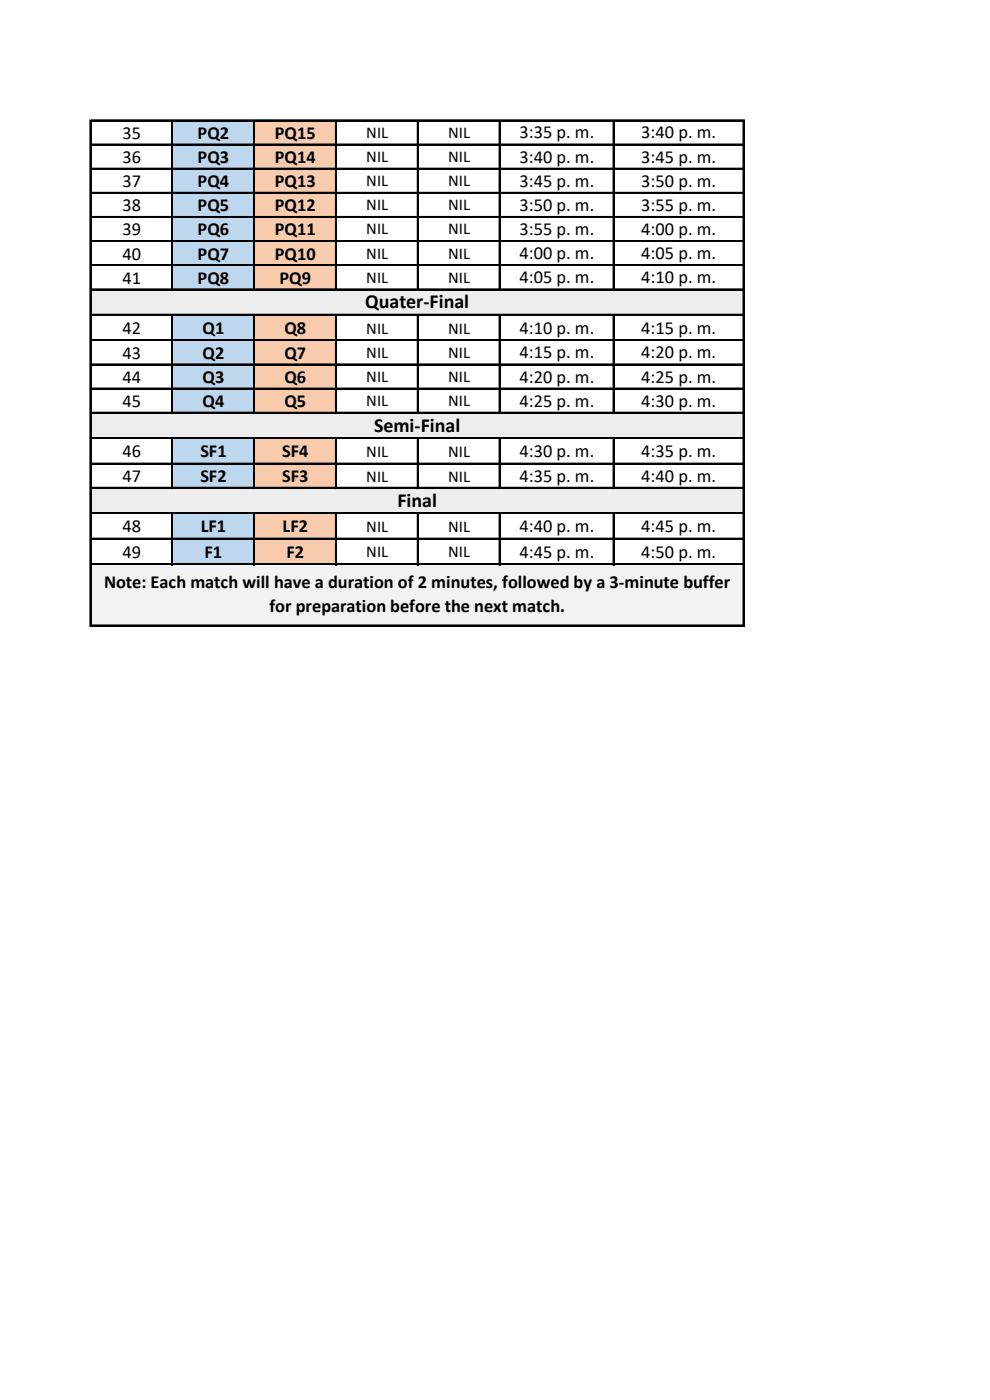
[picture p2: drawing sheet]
<svg xmlns="http://www.w3.org/2000/svg" width="210mm" height="297mm" viewBox="0 0 210 297" stroke-linecap="round" stroke-linejoin="round" font-family="sans-serif">
<defs><g id="words">
<g font-size="4.2">
<text x="77.4" y="65.4">Quater-Final</text>
<text x="79.4" y="91.6">Semi-Final</text>
<text x="84.3" y="107.5">Final</text>
</g>
<g font-size="3.9">
<text x="26" y="29.5">35</text>
<text x="41.9" y="29.5">PQ2</text>
<text x="58.3" y="29.5">PQ15</text>
<text x="110.2" y="29.4">3:35 p. m.</text>
<text x="136" y="29.4">3:40 p. m.</text>
<text x="26" y="34.6">36</text>
<text x="41.9" y="34.6">PQ3</text>
<text x="58.3" y="34.6">PQ14</text>
<text x="110.2" y="34.5">3:40 p. m.</text>
<text x="136" y="34.5">3:45 p. m.</text>
<text x="26" y="39.7">37</text>
<text x="41.9" y="39.7">PQ4</text>
<text x="58.3" y="39.7">PQ13</text>
<text x="110.2" y="39.6">3:45 p. m.</text>
<text x="136" y="39.6">3:50 p. m.</text>
<text x="26" y="44.8">38</text>
<text x="41.9" y="44.8">PQ5</text>
<text x="58.3" y="44.8">PQ12</text>
<text x="110.2" y="44.8">3:50 p. m.</text>
<text x="136" y="44.8">3:55 p. m.</text>
<text x="26" y="50">39</text>
<text x="41.9" y="50">PQ6</text>
<text x="58.3" y="50">PQ11</text>
<text x="110.2" y="49.9">3:55 p. m.</text>
<text x="136" y="49.9">4:00 p. m.</text>
<text x="26" y="55.1">40</text>
<text x="41.9" y="55.1">PQ7</text>
<text x="58.3" y="55.1">PQ10</text>
<text x="110.2" y="55">4:00 p. m.</text>
<text x="136" y="55">4:05 p. m.</text>
<text x="26" y="60.2">41</text>
<text x="41.9" y="60.2">PQ8</text>
<text x="59.3" y="60.2">PQ9</text>
<text x="110.2" y="60.1">4:05 p. m.</text>
<text x="136" y="60.1">4:10 p. m.</text>
<text x="26" y="70.8">42</text>
<text x="43" y="70.8">Q1</text>
<text x="60.3" y="70.8">Q8</text>
<text x="110.2" y="70.9">4:10 p. m.</text>
<text x="136" y="70.9">4:15 p. m.</text>
<text x="26" y="76.1">43</text>
<text x="43" y="76.1">Q2</text>
<text x="60.3" y="76.1">Q7</text>
<text x="110.2" y="76">4:15 p. m.</text>
<text x="136" y="76">4:20 p. m.</text>
<text x="26" y="81.2">44</text>
<text x="43" y="81.2">Q3</text>
<text x="60.3" y="81.2">Q6</text>
<text x="110.2" y="81.2">4:20 p. m.</text>
<text x="136" y="81.2">4:25 p. m.</text>
<text x="26" y="86.4">45</text>
<text x="43" y="86.4">Q4</text>
<text x="60.3" y="86.4">Q5</text>
<text x="110.2" y="86.3">4:25 p. m.</text>
<text x="136" y="86.3">4:30 p. m.</text>
<text x="26" y="97">46</text>
<text x="42.5" y="97">SF1</text>
<text x="59.9" y="97">SF4</text>
<text x="110.2" y="97">4:30 p. m.</text>
<text x="136" y="97">4:35 p. m.</text>
<text x="26" y="102.3">47</text>
<text x="42.5" y="102.3">SF2</text>
<text x="59.9" y="102.3">SF3</text>
<text x="110.2" y="102.3">4:35 p. m.</text>
<text x="136" y="102.3">4:40 p. m.</text>
<text x="26" y="112.9">48</text>
<text x="42.6" y="112.9">LF1</text>
<text x="60" y="112.9">LF2</text>
<text x="110.2" y="112.9">4:40 p. m.</text>
<text x="136" y="112.9">4:45 p. m.</text>
<text x="26" y="118.3">49</text>
<text x="43.4" y="118.3">F1</text>
<text x="60.8" y="118.3">F2</text>
<text x="110.2" y="118.3">4:45 p. m.</text>
<text x="136" y="118.3">4:50 p. m.</text>
<text x="22.1" y="124.8">Note: Each match will have a duration of 2 minutes, followed by a 3-minute buffer</text>
<text x="57.2" y="129.9">for preparation before the next match.</text>
</g>
<g font-size="3.5">
<text x="77.7" y="29.3">NIL</text>
<text x="95.1" y="29.3">NIL</text>
<text x="77.7" y="34.4">NIL</text>
<text x="95.1" y="34.4">NIL</text>
<text x="77.7" y="39.5">NIL</text>
<text x="95.1" y="39.5">NIL</text>
<text x="77.7" y="44.6">NIL</text>
<text x="95.1" y="44.6">NIL</text>
<text x="77.7" y="49.7">NIL</text>
<text x="95.1" y="49.7">NIL</text>
<text x="77.7" y="54.9">NIL</text>
<text x="77.7" y="60">NIL</text>
<text x="95.1" y="54.9">NIL</text>
<text x="95.1" y="60">NIL</text>
<text x="77.7" y="70.8">NIL</text>
<text x="95.1" y="70.8">NIL</text>
<text x="77.7" y="75.9">NIL</text>
<text x="95.1" y="75.9">NIL</text>
<text x="77.7" y="81">NIL</text>
<text x="95.1" y="81">NIL</text>
<text x="77.7" y="86.2">NIL</text>
<text x="95.1" y="86.2">NIL</text>
<text x="77.7" y="96.9">NIL</text>
<text x="95.1" y="96.9">NIL</text>
<text x="77.7" y="102.2">NIL</text>
<text x="95.1" y="102.2">NIL</text>
<text x="77.7" y="112.8">NIL</text>
<text x="95.1" y="112.8">NIL</text>
<text x="77.7" y="118.2">NIL</text>
<text x="95.1" y="118.2">NIL</text>
</g>
</g></defs>
<path d="M36.6 25.7h17.4v35.8h-17.4z" fill-rule="evenodd" fill="#bdd7ee"/>
<path d="M53.9 25.7h17.4v35.8h-17.4z" fill-rule="evenodd" fill="#f8cbad"/>
<path d="M19.3 61.4h138.5v5.5h-138.5z" fill-rule="evenodd" fill="#ededed"/>
<path d="M36.6 66.8h17.4v5.5h-17.4z" fill-rule="evenodd" fill="#bdd7ee"/>
<path d="M53.9 66.8h17.4v5.5h-17.4z" fill-rule="evenodd" fill="#f8cbad"/>
<path d="M36.6 72.2h17.4v5.2h-17.4z" fill-rule="evenodd" fill="#bdd7ee"/>
<path d="M53.9 72.2h17.4v5.2h-17.4z" fill-rule="evenodd" fill="#f8cbad"/>
<path d="M36.6 77.4h17.4v5.1h-17.4z" fill-rule="evenodd" fill="#bdd7ee"/>
<path d="M53.9 77.4h17.4v5.1h-17.4z" fill-rule="evenodd" fill="#f8cbad"/>
<path d="M36.6 82.5h17.4v5.1h-17.4z" fill-rule="evenodd" fill="#bdd7ee"/>
<path d="M53.9 82.5h17.4v5.1h-17.4z" fill-rule="evenodd" fill="#f8cbad"/>
<path d="M19.3 87.6h138.5v5.4h-138.5z" fill-rule="evenodd" fill="#ededed"/>
<path d="M36.6 93h17.4v5.4h-17.4z" fill-rule="evenodd" fill="#bdd7ee"/>
<path d="M53.9 93h17.4v5.4h-17.4z" fill-rule="evenodd" fill="#f8cbad"/>
<path d="M36.6 98.4h17.4v5.2h-17.4z" fill-rule="evenodd" fill="#bdd7ee"/>
<path d="M53.9 98.4h17.4v5.2h-17.4z" fill-rule="evenodd" fill="#f8cbad"/>
<path d="M19.3 103.5h138.5v5.4h-138.5z" fill-rule="evenodd" fill="#ededed"/>
<path d="M36.6 108.9h17.4v5.5h-17.4z" fill-rule="evenodd" fill="#bdd7ee"/>
<path d="M53.9 108.9h17.4v5.5h-17.4z" fill-rule="evenodd" fill="#f8cbad"/>
<path d="M36.6 114.3h17.4v5.5h-17.4z" fill-rule="evenodd" fill="#bdd7ee"/>
<path d="M53.9 114.3h17.4v5.5h-17.4z" fill-rule="evenodd" fill="#f8cbad"/>
<path d="M19.3 119.7h138.5v13.1h-138.5z" fill-rule="evenodd" fill="#f2f2f2"/>
<g fill="none" stroke="#000" stroke-width=".21">
<path d="M19.1 25.4v107.5M19.4 25.4h138.5M19.4 30.6h138.5M19.4 35.7h138.5M36.4 25.8v35.8M53.8 25.8v35.8M71.2 25.8v35.8M88.5 25.8v35.8M105.9 25.8v35.8M130.1 25.8v35.8M157.6 25.8v107.1M19.4 40.8h138.5"/>
<path d="M19.4 45.9h138.5M19.4 51h138.5M19.4 56.2h138.5M19.4 61.3h138.5M19.4 66.7h138.5M19.4 72.1h138.5M19.4 77.2h138.5M36.4 67v20.7M53.8 67v20.7M71.2 67v20.7M88.5 67v20.7M105.9 67v20.7"/>
<path d="M130.1 67v20.7M19.4 82.3h138.5M19.4 87.4h138.5M19.4 92.8h138.5M19.4 98.3h138.5M36.4 93.2v10.5M53.8 93.2v10.5M71.2 93.2v10.5M88.5 93.2v10.5M105.9 93.2v10.5M130.1 93.2v10.5M19.4 103.4h138.5"/>
<path d="M19.4 108.8h138.5M19.4 114.2h138.5M19.4 119.6h138.5M36.4 109.1v10.8M53.8 109.1v10.8M71.2 109.1v10.8M88.5 109.1v10.8M105.9 109.1v10.8M130.1 109.1v10.8M19.4 132.6h138.5"/>
</g>
<g fill="none" stroke="#000" stroke-width=".34">
<path d="M19.2 25.4v107.5M19.4 25.6h138.5M19.4 30.7h138.5M19.4 35.8h138.5M36.6 25.7v35.9M53.9 25.7v35.9M71.3 25.7v35.9M88.7 25.7v35.9M106 25.7v35.9M130.2 25.7v35.9M157.8 25.7v107.2M19.4 40.9h138.5"/>
<path d="M19.4 46.1h138.5M19.4 51.2h138.5M19.4 56.3h138.5M19.4 61.4h138.5M19.4 66.8h138.5M19.4 72.2h138.5M19.4 77.4h138.5M36.6 67v20.8M53.9 67v20.8M71.3 67v20.8M88.7 67v20.8M106 67v20.8"/>
<path d="M130.2 67v20.8M19.4 82.5h138.5M19.4 87.6h138.5M19.4 93h138.5M19.4 98.4h138.5M36.6 93.2v10.5M53.9 93.2v10.5M71.3 93.2v10.5M88.7 93.2v10.5M106 93.2v10.5M130.2 93.2v10.5M19.4 103.5h138.5"/>
<path d="M19.4 108.9h138.5M19.4 114.3h138.5M19.4 119.7h138.5M36.6 109.1v10.8M53.9 109.1v10.8M71.3 109.1v10.8M88.7 109.1v10.8M106 109.1v10.8M130.2 109.1v10.8M19.4 132.7h138.5"/>
</g>
<use href="#words"/>
</svg>
